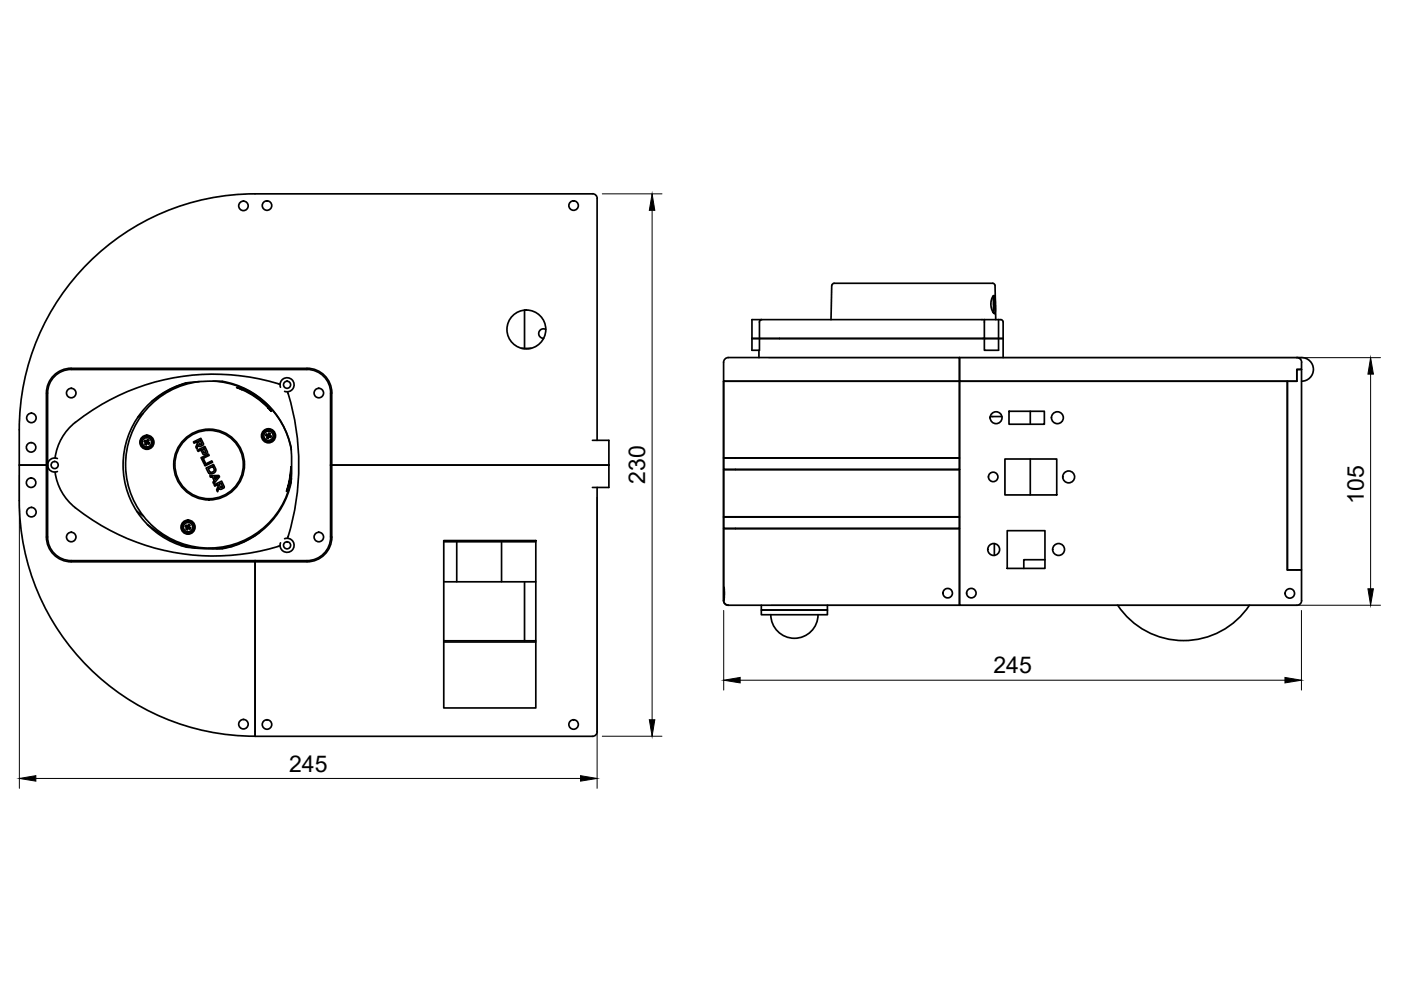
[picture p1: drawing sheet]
<svg xmlns="http://www.w3.org/2000/svg" width="297mm" height="210mm" viewBox="0 0 297 210" stroke-linecap="round" stroke-linejoin="round" font-family="sans-serif">
<defs><g id="words">
<g font-size="4.9">
<text x="136.8" y="102.6" transform="rotate(-90 136.8 102.6)">230</text>
<text x="289.1" y="106.8" transform="rotate(-90 289.1 106.8)">105</text>
<text x="210.6" y="142.8">245</text>
<text x="61.3" y="163.6">245</text>
</g>
</g></defs>
<!-- layer: Visible -->
<g fill="none" stroke="#000" stroke-width=".36">
<path d="M54.1 41.1h71.5a1.01 1.01 0 0 1 1 1M54.1 41.1a50 50 0 0 0-50 50v7.5h6h-6a65 65 0 0 0 1.8 20.8 50 50 0 0 0 48.2 36.7M126.6 42.1v51.3M11.4 79.6a5.1 5.1 0 0 1 3.7-1.5h50a5.2 5.2 0 0 1 5.2 5.2l.1 30.6a5.3 5.3 0 0 1-5.3 5.2h-11v37v-37.2v.2h-39a5.3 5.3 0 0 1-5.3-5.2v-30.6a5.2 5.2 0 0 1 1.6-3.7zM110.6 73.9h2M111.2 65.7v8.2M115.7 69.9a1.01 1.01 0 0 0-1.5 .6 1.01 1.01 0 0 0 1.1 1.2M153.7 76.1a4.9 4.9 0 0 1 3-.3h46.7v5h-50v-4zM159.4 71.8h1.6M160.9 74.3v1.5M161.5 67.8h-2.1v6.5h1.6v-2.5h4.3M165.3 71.8h46.4"/>
<path d="M176.8 60.1h32.1a2.68 2.68 0 0 1 2 .2l.2 7.5M176.9 60.1h-.3l-.2 .5-.2 7.2M208.7 67.8h-47.3l-.3 .2-.1 3.8h4.3M208.7 67.8v4h-43.4M208.7 67.8h3M210.5 62.8l.2 1.9-.1 1.5M210.6 62.7h.3l.1 .8 .1 2.3-.2 .7-.5-.6-.3-1v-1.1zM210.6 62.7l.2 2.1-.2 1.5M210.7 62.8v3M211.7 67.8v6.5h-3v-2.5h3M211.7 71.8h1M211.7 67.8h.4a.5 .5 0 0 1 .6 .5v7.5"/>
<path d="M275 78.3h.9v42.5h-3v-40h2.1zM275 75.8a1.01 1.01 0 0 1 1 1M275.9 76.8v1.5h-.9v2.5h-71.6v-5h71.6a2.82 2.82 0 0 1 3.4 1.9 2.51 2.51 0 0 1-2.4 3.1M12.2 97.2a1.49 1.49 0 0 0-2.1 1.4 1.49 1.49 0 0 0 2.1 1.4M30.3 87.7l-1.1 .7M30.6 93.6l.5 .2h-.2M30.6 93.6l.3 .2-.1 .4M30.7 93.4l.4 .1v.3zM30.7 93.4l-.1 .2M31.1 93.8l-.1 .5-.2-.1zM31.2 94l-.1-.2 .4 .3M31.2 94l.3 .1"/>
<path d="M31.2 94l-.2 .3M31.3 93.3l-.2 .5 .6 .1M31.3 93.2l-.2 .3M31.3 93.2l.2 .2M31.3 93.7l-.2 .1 .4-.4-.1 .3 .3 .2M31.7 93.9l-.1 .2M33.9 83.9l-1.8 1.2M39.5 81.2a18 18 0 0 0-13.4 17.4 18 18 0 0 0 13.4 17.4 43.2 43.2 0 0 0 7.6 .3M39.6 81.2h-.1M39.6 81.2a17.9 17.9 0 0 0-5.7 2.7M41 93.7l1.6-.8 .5 1.3-.7 .5-.2-.1-.2-.3-.3 .9-.2-.4 .4-.8-.2-.3-.6 .3zM41.8 95.4l1.6-.7 .6 1.3-.8 .4-.6-1-.6 .3z"/>
<path d="M42 93.5l.4-.2 .4 .8-.4 .2zM42.3 80.9a17.7 17.7 0 0 0-15.7 18 17.7 17.7 0 0 0 16.4 17.3 17.7 17.7 0 0 0 18.8-14.7M42.6 97l1.6-.7 .1 .3-1.2 .6 .4 .9-.3 .1zM42.9 95.3l.4-.2 .3 .8-.3 .1zM43.3 98.5l1.6-.8 .1 .3-1.5 .8zM43.7 99.2l1.6-.7 .5 1.2-.5 .6-.7 .2-.4-.2zM44.2 99.4l.9-.5 .3 .5a.56 .56 0 0 1-.4 .7 .56 .56 0 0 1-.7-.3zM45.2 80.8a17.7 17.7 0 0 1 16.6 14.6M47.1 80.8h-3.4l-4.2 .4M47.2 80.9a17.7 17.7 0 0 1 14.6 14.8v1.7a17.5 17.5 0 0 1-14.6 18.9M50.2 82.1l1.1 .4zM51.2 82.6a17.3 17.3 0 0 1 5.7 3.9"/>
<path d="M51.4 82.5a17.5 17.5 0 0 1 5.6 4M56.4 92.3l.5 .1-.2 .1M56.5 92.1l.4 .3-.1-.2M56.7 92.5l-.1 .3M56.9 86.5l.6 .7zM56.9 92.4l-.1 .6-.2-.1zM57 92.6l-.1-.2 .5 .3-.4-.1-.2 .3M57 91.9l-.1 .5 .6 .1M57.2 92l-.3 .4 .2-.1M57.3 92l-.2 .3 .4 .2M57.3 92l-.3-.1-.2 .3-.3-.1-.1 .2 .3 .2M57.5 92.5l-.1 .2"/>
<path d="M59.4 81.5a46.7 46.7 0 0 0-44.8 9.3 11.5 11.5 0 0 0-2.9 6.3M59.5 82.1a1.49 1.49 0 0 1 1.2-2 1.49 1.49 0 0 1 1.6 1.7 1.49 1.49 0 0 1-2 1.2M60.9 83.1l.2 .3M61.1 83.4a52 52 0 0 1 0 30.4M61.7 99l-.2 2.4-.8 2.8 .7-2.4zM70.1 98.6h59M70.1 83.3v30.6M70.1 83.3a5 5 0 0 0-5-4.9l-50-.1a5 5 0 0 0-5 5v30.6a5 5 0 0 0 5 5h50a5 5 0 0 0 5-5M125.6 93.4h3.5v9.9h-3.5M153.4 99.6h50v10h-50M153.4 97.1h50v2.4h-50zM155.9 97.1h.1"/>
<path d="M155.9 99.5v.1M203.4 80.8v16.3h-50M203.4 80.8h-50v46.5a1.37 1.37 0 0 0 1.7 1h48.3v-16.2h-50M203.4 80.8h69.5v40h3v6.5M203.4 80.8v47.5h71.6M210 88.3h2.4M213.1 97.3h10.9v7.6h-10.9zM213.9 87.2h7.5v2.8h-7.5zM218.4 87.2v2.8M218.4 97.3v7.6M11.7 100.1a12.2 12.2 0 0 0 6.1 8.9 47.1 47.1 0 0 0 41.2 6.9M29 108.4l1.3 1"/>
<path d="M31.3 111.3l2.6 1.8a17.9 17.9 0 0 0 7.5 3.1M38.3 115.6l1.3 .2M39.3 111.6l.3 .2M39.3 111.6l.6 .2h-.3M39.5 111.4l.3 .2M39.5 112.2l.4-.4-.2 .5M39.5 112.2l.2 .1M39.6 111.8l-.1 .4M39.8 111.6l.2-.4-.1 .6 .5 .1M39.8 111.6l.1 .2-.4-.4-.2 .2M39.9 112l.3 .2M39.9 112l-.2 .3"/>
<path d="M40 111.2l.2 .2M40.2 111.4l-.3 .4 .1-.1M40.2 111.4l-.1 .3 .3 .2-.1 .2-.4-.3v.2M44.5 100.9l1.9-.1 .1 .3-1.2 1.5-.2-.4 .3-.3-.4-.8-.4 .1zM45.4 101.1h.8l-.6 .6zM45.4 102.8l1.6-.8 .5 1.3-.7 .5-.2-.1-.2-.3-.3 .9-.2-.4 .4-.8-.2-.3-.5 .3zM46.4 102.7l.4-.3 .4 .8-.4 .2zM49.2 115.9h-.5M55 112.9a17.9 17.9 0 0 1-9.1 3.5M59.4 115.7l-.4 .1M60.3 114.2a1.49 1.49 0 0 1 2 1.2 1.49 1.49 0 0 1-1.6 1.7 1.49 1.49 0 0 1-1.2-2M61.1 113.8l-.2 .3"/>
<path d="M94.1 114.6h19.5v35.5h-19.5zM94.1 114.9h19.5M96.8 114.9v8.5M106.3 114.9v8.5M126.6 103.3v51.8M153.4 109.6h50v2.4h-50zM155.9 109.6h.1M155.9 112v.1M210.8 115.3v2.4M213.6 112.5h8v8h-8zM221.6 118.7h-4.5v1.8M94.1 135.9h17.1"/>
<path d="M94.1 123.4h17.1M94.1 136.1h19.5M111.2 123.4v12.5h2.4M111.2 123.4h2.4M153.5 124.5v2.7M161.4 129.3h14v1h-14zM161.4 128.3v1h14v-1M163.4 130.3a5 5 0 0 0 5 5 5 5 0 0 0 5-5M264.9 128.3a16.8 16.8 0 0 1-27.9 0M276 127.3a1.01 1.01 0 0 1-1 1M126.6 155.1a1.01 1.01 0 0 1-1 1h-71.5"/>
<circle cx="51.6" cy="43.6" r="1.01"/>
<circle cx="56.6" cy="43.6" r="1.01"/>
<circle cx="121.6" cy="43.6" r="1.01"/>
<circle cx="111.6" cy="69.9" r="4.1"/>
<circle cx="6.6" cy="94.9" r="1.01"/>
<circle cx="6.7" cy="88.6" r="1.01"/>
<circle cx="11.6" cy="98.6" r=".75"/>
<circle cx="15.1" cy="83.3" r="1.01"/>
<circle cx="31.1" cy="93.8" r="1.49"/>
<circle cx="31.1" cy="93.8" r=".98"/>
<circle cx="31.1" cy="93.8" r="1.26"/>
<circle cx="31.1" cy="93.8" r="1.32"/>
<circle cx="44.3" cy="98.5" r="7.3"/>
<circle cx="44.3" cy="98.5" r="7.5"/>
<circle cx="56.9" cy="92.4" r="1.49"/>
<circle cx="56.9" cy="92.4" r=".98"/>
<circle cx="56.9" cy="92.4" r="1.26"/>
<circle cx="56.9" cy="92.4" r="1.32"/>
<circle cx="60.9" cy="81.6" r=".75"/>
<circle cx="67.6" cy="83.3" r="1.01"/>
<circle cx="211.2" cy="88.6" r="1.26"/>
<circle cx="224.2" cy="88.6" r="1.26"/>
<circle cx="6.6" cy="102.3" r="1.01"/>
<circle cx="6.7" cy="108.6" r="1.01"/>
<circle cx="15.1" cy="113.9" r="1.01"/>
<circle cx="39.9" cy="111.8" r="1.49"/>
<circle cx="39.9" cy="111.8" r=".98"/>
<circle cx="39.9" cy="111.8" r="1.26"/>
<circle cx="39.9" cy="111.8" r="1.32"/>
<circle cx="60.9" cy="115.6" r=".75"/>
<circle cx="67.6" cy="113.9" r="1.01"/>
<circle cx="210.6" cy="101.1" r="1.01"/>
<circle cx="210.7" cy="116.5" r="1.26"/>
<circle cx="224.4" cy="116.5" r="1.26"/>
<circle cx="226.6" cy="101.1" r="1.26"/>
<circle cx="200.9" cy="125.8" r="1"/>
<circle cx="205.9" cy="125.8" r="1.01"/>
<circle cx="273.5" cy="125.8" r="1.01"/>
<circle cx="51.6" cy="153.5" r="1.01"/>
<circle cx="56.6" cy="153.6" r="1.01"/>
<circle cx="121.6" cy="153.6" r="1.01"/>
</g>
<!-- layer: FD_Dimensions -->
<path d="M127.7 41.1h12.7M138.3 44.6v108M163 75.8h129.7M290.6 79.3v45.5M4.1 100.7v66.4M126.6 105.4v61.7M153.4 129.4v16.9M163.5 128.3h129.2M275.9 129.4v16.9M127.7 156.1h12.7M156.9 144.2h115.5M7.6 165.1h115.5" fill="none" stroke="#000" stroke-width=".21"/>
<path d="M138.3 41.1l.5 3.5h-1.1zM290.6 75.8l.6 3.5h-1.2zM290 124.8h1.2l-.6 3.5zM137.7 152.6h1.1l-.5 3.5zM153.4 144.2l3.5-.6v1.2zM272.4 143.6l3.5 .6-3.5 .6zM4.1 165.1l3.5-.6v1.1zM123.1 164.5l3.5 .6-3.5 .5z" fill="#000" stroke="#000" stroke-width=".21"/>
<use href="#words"/>
</svg>
